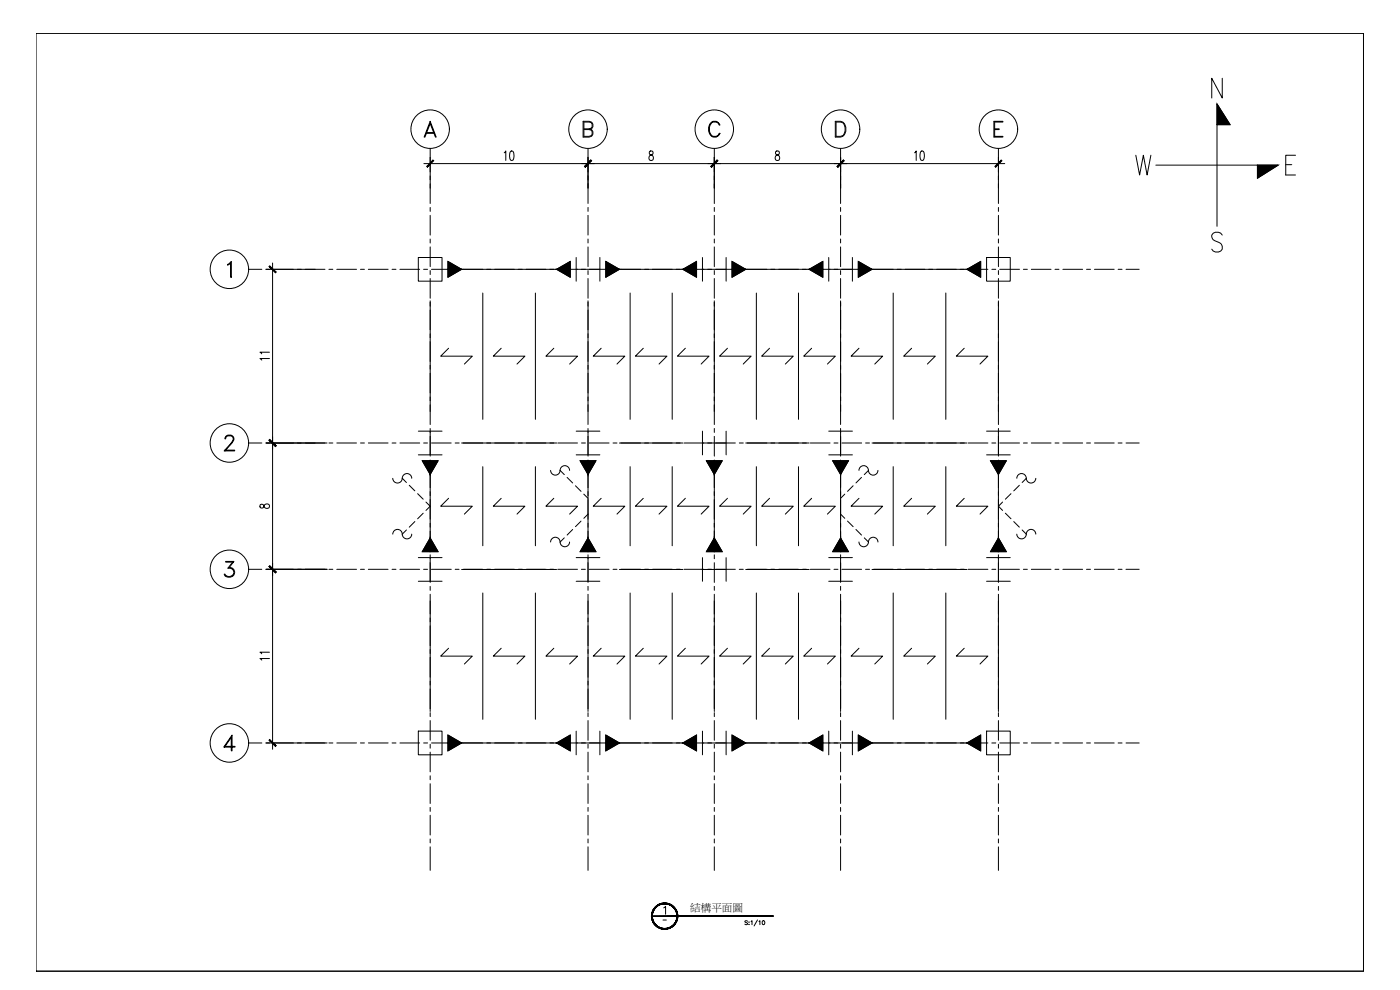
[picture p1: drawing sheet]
<svg xmlns="http://www.w3.org/2000/svg" width="420mm" height="297mm" viewBox="0 0 420 297" stroke-linecap="round" stroke-linejoin="round" font-family="sans-serif">
<defs><g id="words">
<text font-size="3.2" x="207.1" y="273.3">結構平面圖</text>
<text font-size="2.6" x="197.9" y="277.3">-</text>
</g></defs>
<!-- layer: S-GRID-T -->
<g fill="none" stroke="#000" stroke-width=".3">
<path d="M128 39.8h2.2M129.1 36.4l1.8 4.7h-.2l-1.6-4-1.6 4h-.2zM175.2 38.7h1.6l.7-.3 .2-.4-.2-1.2-.7-.2h-1.6v4.3h1.6l.7-.2 .2-.5-.2-1.1-.7-.2h-1.6M176.8 38.7a1.24 1.24 0 0 1 1.2 1.2 1.24 1.24 0 0 1-1.2 1.2h-1.8v-4.7h1.8a1.24 1.24 0 0 1 1.2 1.2 1.24 1.24 0 0 1-1.2 1.3M213.1 37.1a1.64 1.64 0 0 1 1.6-.7 1.64 1.64 0 0 1 1.4 1.1l-1.2-.9a1.59 1.59 0 0 0-2 1.6 2.4 2.4 0 0 0 1.1 2.7h.9l1.2-.9a1.74 1.74 0 0 1-2 1.1 1.74 1.74 0 0 1-1.4-1.8v-1.1zM250.7 36.4h1.6a2.53 2.53 0 0 1 1.6 2.4 2.53 2.53 0 0 1-1.6 2.3h-1.6zM250.9 36.6h1.4a2.38 2.38 0 0 1 .9 3.9l-.9 .4h-1.4zM298.3 36.4h2.7v.2h-2.5v4.3h2.5v.2h-2.7zM298.5 38.7h1.4v.2h-1.4M127.7 40h2.8M68.3 79.3l1.1-.9v4.8h-.2v-4.3l-.9 .7zM67.5 135.1h2.9v.2h-3.1l2-2.3a1.46 1.46 0 0 0 .5-2l-.5-.2h-.9l-.4 .2-.3 .7h-.2a1.21 1.21 0 0 1 .9-1.2h.9a1.16 1.16 0 0 1 .7 1.9l-2.5 2.9"/>
<path d="M67.5 172.5l.7 .5M68.6 170.2a1.52 1.52 0 0 1 1.8 1.7 1.52 1.52 0 0 1-2 1.3l-.9-.5-.2-.4h.2a1.52 1.52 0 0 0 1.4 .7 1.52 1.52 0 0 0 1.3-.9M69.3 170.5a1.35 1.35 0 0 1 .7 2l-.7 .5M70 168.7h-2.3v-.3h2.5l-1.6 2.1M70 168.4l-1.6 2.1 1.4 .2 .4 .7M67.4 223.9h3.1v.3h-3.3l2.4-3.7v4.8h-.2v-4.1l-2 3"/>
<circle cx="129.1" cy="38.8" r="5.8"/>
<circle cx="176.5" cy="38.8" r="5.8"/>
<circle cx="214.4" cy="38.8" r="5.8"/>
<circle cx="252.3" cy="38.8" r="5.8"/>
<circle cx="299.6" cy="38.8" r="5.8"/>
<circle cx="68.8" cy="80.8" r="5.8"/>
<circle cx="68.8" cy="132.9" r="5.8"/>
<circle cx="68.8" cy="170.8" r="5.8"/>
<circle cx="68.8" cy="222.9" r="5.8"/>
</g>
<!-- layer: S-DIM -->
<g fill="none" stroke="#000" stroke-width=".3">
<path d="M127.2 49.1h174.3M129.1 47.2v9.2M151.3 45.8l.5-.5v2.8M153.2 45.4l.5-.1a2.03 2.03 0 0 1 0 2.8h-.2a2.32 2.32 0 0 1-.3-2.7zM176.5 47.2v9.2M195 45.4v.9a1.04 1.04 0 0 1 1 .7 1.04 1.04 0 0 1-.4 1.1 .88 .88 0 0 1-.9-.9 .88 .88 0 0 1 1-.8l.2-.1a.62 .62 0 0 0-.3-1zM214.4 47.2v9.2M232.8 45.4v.9a1.04 1.04 0 0 1 1.1 .6 1.04 1.04 0 0 1-.4 1.2 .88 .88 0 0 1-.9-.9 .88 .88 0 0 1 1-.8l.2-.1a.62 .62 0 0 0-.3-1zM252.3 47.2v9.2M274.5 45.8l.5-.5v2.8M276.4 45.4l.5-.1a2.06 2.06 0 0 1 0 2.8h-.2a2.32 2.32 0 0 1-.3-2.7zM299.6 47.2v9.2"/>
<path d="M81.8 78.9v145.9M79.9 80.8h14.7M80.9 107.6h-2.9l.6 .4M80.9 105.7h-2.9l.6 .5M79.9 132.9h18.3M78.2 151.4l-.2 .7a.6 .6 0 0 0 .5 .4 .6 .6 0 0 0 .6-.4 .84 .84 0 0 1 1-1 .84 .84 0 0 1 .5 1.3l-.3 .1a1.19 1.19 0 0 1-1.3-1.1zM79.9 170.8h18.3M80.9 197.6h-2.9l.6 .4M80.9 195.7h-2.9l.6 .5M79.9 222.9h18.3"/>
</g>
<!-- layer: S-GRID -->
<g fill="#000" stroke="#000" stroke-width=".3">
<path d="M129.9 48l-1.6 2.1 1.9-1.9zM128.1 49.9l1.8-1.9-1.6 2.1z"/>
<path d="M175.4 49.9l.2 .2 1.7-2.1zM177.3 48l.2 .2-1.9 1.9z"/>
<path d="M177.3 48l-1.7 2.1 1.9-1.9zM177.3 48l-1.7 2.1-.2-.2z"/>
<path d="M213.3 49.9l.2 .2 1.7-2.1zM215.2 48l.2 .2-1.9 1.9z"/>
<path d="M215.2 48l-1.7 2.1 1.9-1.9zM215.2 48l-1.7 2.1-.2-.2z"/>
<path d="M251.2 49.9l.2 .2 1.7-2.1zM253.1 48l.2 .2-1.9 1.9z"/>
<path d="M253.1 48l-1.7 2.1 1.9-1.9zM253.1 48l-1.7 2.1-.2-.2z"/>
<path d="M298.6 49.9l.2 .2 1.7-2.1zM300.5 48l.2 .2-1.9 1.9z"/>
<path d="M80.8 80l1.9 1.9 .2-.2zM80.8 80l.2-.2 1.9 1.9z"/>
<path d="M81 131.9l-.2 .2 2.1 1.7zM80.8 132.1l2.1 1.7-.2 .2z"/>
<path d="M80.8 132.1l1.9 1.9 .2-.2zM81 131.9l1.9 1.9-2.1-1.7z"/>
<path d="M81 169.8l-.2 .2 2.1 1.7zM80.8 170l2.1 1.7-.2 .2z"/>
<path d="M80.8 170l1.9 1.9 .2-.2zM80.8 170l.2-.2 1.9 1.9z"/>
<path d="M81 221.9l-.2 .2 2.1 1.7zM80.8 222.1l2.1 1.7-.2 .2z"/>
</g>
<g fill="none" stroke="#000" stroke-width=".3">
<path d="M129.1 44.5v7.1M129.1 52.8v1.2M129.1 55.1v6M176.5 44.5v7.1M176.5 52.8v1.2M176.5 55.1v6M214.4 44.5v7.1M214.4 52.8v1.2M214.4 55.1v6M252.3 44.5v7.1M252.3 52.8v1.2M252.3 55.1v6"/>
<path d="M299.6 44.5v7.1M299.6 52.8v1.2M299.6 55.1v6M129.1 62.2v1.2M129.1 64.6v5.9M129.1 71.7v1.2M129.1 74.1v5.9M176.5 62.2v1.2M176.5 64.6v5.9M176.5 71.7v1.2M176.5 74.1v5.9M214.4 62.2v1.2"/>
<path d="M214.4 64.6v5.9M214.4 71.7v1.2M214.4 74.1v5.9M252.3 62.2v1.2M252.3 64.6v5.9M252.3 71.7v1.2M252.3 74.1v5.9M299.6 62.2v1.2M299.6 64.6v5.9M299.6 71.7v1.2M299.6 74.1v5.9M74.6 80.8h4"/>
<path d="M79.8 80.8h1.1M82.1 80.8h5.9M89.2 80.8h1.2M91.6 80.8h5.9M98.7 80.8h1.2M101.1 80.8h5.9M108.2 80.8h1.2M110.5 80.8h6M117.7 80.8h1.1M120 80.8h5.9M127.1 80.8h1.2M129.1 81.2v1.2"/>
<path d="M129.1 83.6v5.9M129.1 90.7v1.1M129.1 93v6M129.5 80.8h5.9M136.6 80.8h1.2M139 80.8h5.9M146.1 80.8h1.2M148.4 80.8h6M155.6 80.8h1.1M157.9 80.8h5.9M165 80.8h1.2M167.4 80.8h5.9"/>
<path d="M174.5 80.8h1.2M176.5 81.2v1.2M176.5 83.6v5.9M176.5 90.7v1.1M176.5 93v6M176.9 80.8h5.9M184 80.8h1.2M186.3 80.8h6M193.4 80.8h1.2M195.8 80.8h5.9M202.9 80.8h1.2M205.3 80.8h5.9"/>
<path d="M212.4 80.8h1.2M214.4 81.2v1.2M214.4 83.6v5.9M214.4 90.7v1.1M214.4 93v6M214.8 80.8h5.9M221.9 80.8h1.2M224.2 80.8h6M231.3 80.8h1.2M233.7 80.8h5.9M240.8 80.8h1.2M243.2 80.8h5.9"/>
<path d="M250.3 80.8h1.2M252.3 81.2v1.2M252.3 83.6v5.9M252.3 90.7v1.1M252.3 93v6M252.7 80.8h5.9M259.8 80.8h1.1M262.1 80.8h6M269.2 80.8h1.2M271.6 80.8h5.9M278.7 80.8h1.2M281.1 80.8h5.9"/>
<path d="M288.2 80.8h1.2M290.6 80.8h5.9M297.7 80.8h1.1M299.6 81.2v1.2M299.6 83.6v5.9M299.6 90.7v1.1M299.6 93v6M300 80.8h6M307.1 80.8h1.2M309.5 80.8h5.9M316.6 80.8h1.2M319 80.8h5.9"/>
<path d="M326.1 80.8h1.2M328.5 80.8h5.9M335.6 80.8h1.1M337.9 80.8h4M129.1 100.1v1.2M129.1 102.5v5.9M129.1 109.6v1.2M129.1 112v5.9M129.1 119.1v1.2M176.5 100.1v1.2M176.5 102.5v5.9M176.5 109.6v1.2"/>
<path d="M176.5 112v5.9M176.5 119.1v1.2M214.4 100.1v1.2M214.4 102.5v5.9M214.4 109.6v1.2M214.4 112v5.9M214.4 119.1v1.2M252.3 100.1v1.2M252.3 102.5v5.9M252.3 109.6v1.2M252.3 112v5.9M252.3 119.1v1.2"/>
<path d="M299.6 100.1v1.2M299.6 102.5v5.9M299.6 109.6v1.2M299.6 112v5.9M299.6 119.1v1.2M74.6 132.9h4M79.8 132.9h1.1M82.1 132.9h5.9M89.2 132.9h1.2M91.6 132.9h5.9M98.7 132.9h1.2M101.1 132.9h5.9"/>
<path d="M108.2 132.9h1.2M110.5 132.9h6M117.7 132.9h1.1M120 132.9h5.9M127.1 132.9h1.2M129.1 121.5v5.9M129.1 128.6v1.1M129.1 130.9v6M129.1 138v1.2M129.5 132.9h5.9M136.6 132.9h1.2M139 132.9h5.9"/>
<path d="M146.1 132.9h1.2M148.4 132.9h6M155.6 132.9h1.1M157.9 132.9h5.9M165 132.9h1.2M167.4 132.9h5.9M174.5 132.9h1.2M176.5 121.5v5.9M176.5 128.6v1.1M176.5 130.9v6M176.5 138v1.2M176.9 132.9h5.9"/>
<path d="M184 132.9h1.2M186.3 132.9h6M193.4 132.9h1.2M195.8 132.9h5.9M202.9 132.9h1.2M205.3 132.9h5.9M212.4 132.9h1.2M214.4 121.5v5.9M214.4 128.6v1.1M214.4 130.9v6M214.4 138v1.2M214.8 132.9h5.9"/>
<path d="M221.9 132.9h1.2M224.2 132.9h6M231.3 132.9h1.2M233.7 132.9h5.9M240.8 132.9h1.2M243.2 132.9h5.9M250.3 132.9h1.2M252.3 121.5v5.9M252.3 128.6v1.1M252.3 130.9v6M252.3 138v1.2M252.7 132.9h5.9"/>
<path d="M259.8 132.9h1.1M262.1 132.9h6M269.2 132.9h1.2M271.6 132.9h5.9M278.7 132.9h1.2M281.1 132.9h5.9M288.2 132.9h1.2M290.6 132.9h5.9M297.7 132.9h1.1M299.6 121.5v5.9M299.6 128.6v1.1M299.6 130.9v6"/>
<path d="M299.6 138v1.2M300 132.9h6M307.1 132.9h1.2M309.5 132.9h5.9M316.6 132.9h1.2M319 132.9h5.9M326.1 132.9h1.2M328.5 132.9h5.9M335.6 132.9h1.1M337.9 132.9h4M129.1 140.4v5.9M129.1 147.5v1.2"/>
<path d="M129.1 149.9v5.9M129.1 157v1.2M129.1 159.4v5.9M176.5 140.4v5.9M176.5 147.5v1.2M176.5 149.9v5.9M176.5 157v1.2M176.5 159.4v5.9M214.4 140.4v5.9M214.4 147.5v1.2M214.4 149.9v5.9M214.4 157v1.2"/>
<path d="M214.4 159.4v5.9M252.3 140.4v5.9M252.3 147.5v1.2M252.3 149.9v5.9M252.3 157v1.2M252.3 159.4v5.9M299.6 140.4v5.9M299.6 147.5v1.2M299.6 149.9v5.9M299.6 157v1.2M299.6 159.4v5.9M74.6 170.8h4"/>
<path d="M79.8 170.8h1.1M82.1 170.8h5.9M89.2 170.8h1.2M91.6 170.8h5.9M98.7 170.8h1.2M101.1 170.8h5.9M108.2 170.8h1.2M110.5 170.8h6M117.7 170.8h1.1M120 170.8h5.9M127.1 170.8h1.2M129.1 166.5v1.1"/>
<path d="M129.1 168.8v5.9M129.1 175.9v1.2M129.1 178.3v5.9M129.5 170.8h5.9M136.6 170.8h1.2M139 170.8h5.9M146.1 170.8h1.2M148.4 170.8h6M155.6 170.8h1.1M157.9 170.8h5.9M165 170.8h1.2M167.4 170.8h5.9"/>
<path d="M174.5 170.8h1.2M176.5 166.5v1.1M176.5 168.8v5.9M176.5 175.9v1.2M176.5 178.3v5.9M176.9 170.8h5.9M184 170.8h1.2M186.3 170.8h6M193.4 170.8h1.2M195.8 170.8h5.9M202.9 170.8h1.2M205.3 170.8h5.9"/>
<path d="M212.4 170.8h1.2M214.4 166.5v1.1M214.4 168.8v5.9M214.4 175.9v1.2M214.4 178.3v5.9M214.8 170.8h5.9M221.9 170.8h1.2M224.2 170.8h6M231.3 170.8h1.2M233.7 170.8h5.9M240.8 170.8h1.2M243.2 170.8h5.9"/>
<path d="M250.3 170.8h1.2M252.3 166.5v1.1M252.3 168.8v5.9M252.3 175.9v1.2M252.3 178.3v5.9M252.7 170.8h5.9M259.8 170.8h1.1M262.1 170.8h6M269.2 170.8h1.2M271.6 170.8h5.9M278.7 170.8h1.2M281.1 170.8h5.9"/>
<path d="M288.2 170.8h1.2M290.6 170.8h5.9M297.7 170.8h1.1M299.6 166.5v1.1M299.6 168.8v5.9M299.6 175.9v1.2M299.6 178.3v5.9M300 170.8h6M307.1 170.8h1.2M309.5 170.8h5.9M316.6 170.8h1.2M319 170.8h5.9"/>
<path d="M326.1 170.8h1.2M328.5 170.8h5.9M335.6 170.8h1.1M337.9 170.8h4M129.1 185.4v1.2M129.1 187.8v5.9M129.1 194.9v1.2M129.1 197.2v6M176.5 185.4v1.2M176.5 187.8v5.9M176.5 194.9v1.2M176.5 197.2v6"/>
<path d="M214.4 185.4v1.2M214.4 187.8v5.9M214.4 194.9v1.2M214.4 197.2v6M252.3 185.4v1.2M252.3 187.8v5.9M252.3 194.9v1.2M252.3 197.2v6M299.6 185.4v1.2M299.6 187.8v5.9M299.6 194.9v1.2M299.6 197.2v6"/>
<path d="M129.1 204.4v1.1M129.1 206.7v5.9M129.1 213.8v1.2M129.1 216.2v5.9M176.5 204.4v1.1M176.5 206.7v5.9M176.5 213.8v1.2M176.5 216.2v5.9M214.4 204.4v1.1M214.4 206.7v5.9M214.4 213.8v1.2M214.4 216.2v5.9"/>
<path d="M252.3 204.4v1.1M252.3 206.7v5.9M252.3 213.8v1.2M252.3 216.2v5.9M299.6 204.4v1.1M299.6 206.7v5.9M299.6 213.8v1.2M299.6 216.2v5.9M74.6 222.9h4M79.8 222.9h1.1M82.1 222.9h5.9M89.2 222.9h1.2"/>
<path d="M91.6 222.9h5.9M98.7 222.9h1.2M101.1 222.9h5.9M108.2 222.9h1.2M110.5 222.9h6M117.7 222.9h1.1M120 222.9h5.9M127.1 222.9h1.2M129.1 223.3v1.2M129.1 225.7v5.9M129.1 232.8v1.2M129.1 235.1v6"/>
<path d="M129.5 222.9h5.9M136.6 222.9h1.2M139 222.9h5.9M146.1 222.9h1.2M148.4 222.9h6M155.6 222.9h1.1M157.9 222.9h5.9M165 222.9h1.2M167.4 222.9h5.9M174.5 222.9h1.2M176.5 223.3v1.2M176.5 225.7v5.9"/>
<path d="M176.5 232.8v1.2M176.5 235.1v6M176.9 222.9h5.9M184 222.9h1.2M186.3 222.9h6M193.4 222.9h1.2M195.8 222.9h5.9M202.9 222.9h1.2M205.3 222.9h5.9M212.4 222.9h1.2M214.4 223.3v1.2M214.4 225.7v5.9"/>
<path d="M214.4 232.8v1.2M214.4 235.1v6M214.8 222.9h5.9M221.9 222.9h1.2M224.2 222.9h6M231.3 222.9h1.2M233.7 222.9h5.9M240.8 222.9h1.2M243.2 222.9h5.9M250.3 222.9h1.2M252.3 223.3v1.2M252.3 225.7v5.9"/>
<path d="M252.3 232.8v1.2M252.3 235.1v6M252.7 222.9h5.9M259.8 222.9h1.1M262.1 222.9h6M269.2 222.9h1.2M271.6 222.9h5.9M278.7 222.9h1.2M281.1 222.9h5.9M288.2 222.9h1.2M290.6 222.9h5.9M297.7 222.9h1.1"/>
<path d="M299.6 223.3v1.2M299.6 225.7v5.9M299.6 232.8v1.2M299.6 235.1v6M300 222.9h6M307.1 222.9h1.2M309.5 222.9h5.9M316.6 222.9h1.2M319 222.9h5.9M326.1 222.9h1.2M328.5 222.9h5.9M335.6 222.9h1.1"/>
<path d="M337.9 222.9h4M129.1 242.3v1.1M129.1 244.6v5.9M129.1 251.7v1.2M129.1 254.1v7M176.5 242.3v1.1M176.5 244.6v5.9M176.5 251.7v1.2M176.5 254.1v7M214.4 242.3v1.1M214.4 244.6v5.9M214.4 251.7v1.2"/>
<path d="M214.4 254.1v7M252.3 242.3v1.1M252.3 244.6v5.9M252.3 251.7v1.2M252.3 254.1v7M299.6 242.3v1.1M299.6 244.6v5.9M299.6 251.7v1.2M299.6 254.1v7"/>
</g>
<!-- layer: S-STBM -->
<g fill="none" stroke="#000" stroke-width=".3">
<path d="M129.1 90.3v33.2M138.5 80.8h28.5M176.5 90.3v33.2M185.9 80.8h19M214.4 90.3v33.2M223.8 80.8h19M252.3 90.3v33.2M261.7 80.8h28.5M299.6 90.3v33.2M138.5 132.9h28.5M185.9 132.9h19M223.8 132.9h19"/>
<path d="M261.7 132.9h28.5M129.1 142.3v19.1M176.5 142.3v19.1M214.4 142.3v19.1M252.3 142.3v19.1M299.6 142.3v19.1M138.5 170.9h28.5M185.9 170.9h19M223.8 170.9h19M261.7 170.9h28.5M129.1 180.3v33.2M176.5 180.3v33.2"/>
<path d="M214.4 180.3v33.2M252.3 180.3v33.2M299.6 180.3v33.2M138.5 222.9h28.5M185.9 222.9h19M223.8 222.9h19M261.7 222.9h28.5"/>
</g>
<!-- layer: S-SCOL -->
<g fill="none" stroke="#000" stroke-width=".3">
<path d="M125.5 77.3h7.2v7.1h-7.2zM172.9 77.3v7.1M180 77.3v7.1M210.8 77.3v7.1M217.9 77.3v7.1M248.7 77.3v7.1M255.8 77.3v7.1M296.1 77.3h7.1v7.1h-7.1zM172.9 80.8h7.1M210.8 80.8h7.1M248.7 80.8h7.1M125.5 136.5h7.2"/>
<path d="M125.5 129.4h7.2M129.1 129.4v7.1M172.9 136.5h7.1M172.9 129.4h7.1M176.5 129.4v7.1M210.8 129.4v7.1M210.8 132.9h7.1M217.9 129.4v7.1M248.7 136.5h7.1M248.7 129.4h7.1M252.3 129.4v7.1M296.1 136.5h7.1"/>
<path d="M296.1 129.4h7.1M299.6 129.4v7.1M125.5 174.4h7.2M125.5 167.3h7.2M129.1 167.3v7.1M172.9 174.4h7.1M172.9 167.3h7.1M176.5 167.3v7.1M210.8 167.3v7.1M210.8 170.9h7.1M217.9 167.3v7.1M248.7 174.4h7.1"/>
<path d="M248.7 167.3h7.1M252.3 167.3v7.1M296.1 174.4h7.1M296.1 167.3h7.1M299.6 167.3v7.1M125.5 219.4h7.2v7.1h-7.2zM172.9 219.4v7.1M180 219.4v7.1M210.8 219.4v7.1M217.9 219.4v7.1M248.7 219.4v7.1M255.8 219.4v7.1"/>
<path d="M296.1 219.4h7.1v7.1h-7.1zM172.9 222.9h7.1M210.8 222.9h7.1M248.7 222.9h7.1"/>
</g>
<!-- layer: s-mocnet -->
<g fill="#000" stroke="#000" stroke-width=".3">
<path d="M134.4 78.4l4.1 2.4h-4.1zM134.4 80.8v2.4l4.1-2.4z"/>
<path d="M167 80.8h4.1v-2.4zM167 80.8h4.1v2.4z"/>
<path d="M181.8 78.4l4.1 2.4h-4.1zM181.8 80.8v2.4l4.1-2.4z"/>
<path d="M204.9 80.8h4.1v-2.4zM204.9 80.8h4.1v2.4z"/>
<path d="M219.7 78.4l4.1 2.4h-4.1zM219.7 80.8v2.4l4.1-2.4z"/>
<path d="M242.8 80.8h4.1v-2.4zM242.8 80.8h4.1v2.4z"/>
<path d="M257.6 78.4l4.1 2.4h-4.1zM257.6 80.8v2.4l4.1-2.4z"/>
<path d="M290.2 80.8h4.1v-2.4zM290.2 80.8h4.1v2.4z"/>
<path d="M129.1 138.2h2.4l-2.4 4.1zM126.7 138.2l2.4 4.1v-4.1z"/>
<path d="M176.5 138.2h2.3l-2.3 4.1zM174.1 138.2l2.4 4.1v-4.1z"/>
<path d="M214.4 138.2h2.3l-2.3 4.1zM212 138.2l2.4 4.1v-4.1z"/>
<path d="M252.3 138.2h2.3l-2.3 4.1zM249.9 138.2l2.4 4.1v-4.1z"/>
<path d="M299.6 138.2h2.4l-2.4 4.1zM297.3 138.2l2.3 4.1v-4.1z"/>
<path d="M129.1 161.4v4.1h2.4zM129.1 161.4v4.1h-2.4z"/>
<path d="M176.5 161.4v4.1h2.3zM176.5 161.4v4.1h-2.4z"/>
<path d="M214.4 161.4v4.1h2.3zM214.4 161.4v4.1h-2.4z"/>
<path d="M252.3 161.4v4.1h2.3zM252.3 161.4v4.1h-2.4z"/>
<path d="M299.6 161.4v4.1h2.4zM299.6 161.4v4.1h-2.3z"/>
<path d="M134.4 220.5l4.1 2.4h-4.1zM134.4 222.9v2.4l4.1-2.4z"/>
<path d="M167 222.9h4.1v-2.4zM167 222.9h4.1v2.4z"/>
<path d="M181.8 220.5l4.1 2.4h-4.1zM181.8 222.9v2.4l4.1-2.4z"/>
<path d="M204.9 222.9h4.1v-2.4zM204.9 222.9h4.1v2.4z"/>
<path d="M219.7 220.5l4.1 2.4h-4.1zM219.7 222.9v2.4l4.1-2.4z"/>
<path d="M242.8 222.9h4.1v-2.4zM242.8 222.9h4.1v2.4z"/>
<path d="M257.6 220.5l4.1 2.4h-4.1zM257.6 222.9v2.4l4.1-2.4z"/>
<path d="M290.2 222.9h4.1v-2.4zM290.2 222.9h4.1v2.4z"/>
</g>
<g fill="none" stroke="#000" stroke-width=".3">
<path d="M134.4 78.4l4.1 2.4-4.1 2.4zM181.8 78.4l4.1 2.4-4.1 2.4zM219.7 78.4l4.1 2.4-4.1 2.4zM257.6 78.4l4.1 2.4-4.1 2.4zM167 80.8l4.1-2.4v4.8zM204.9 80.8l4.1-2.4v4.8zM242.8 80.8l4.1-2.4v4.8zM290.2 80.8l4.1-2.4v4.8zM126.7 138.2h4.8l-2.4 4.1zM174.1 138.2h4.7l-2.3 4.1zM212 138.2h4.7l-2.3 4.1zM249.9 138.2h4.7l-2.3 4.1z"/>
<path d="M297.3 138.2h4.7l-2.4 4.1zM117.9 143.5a1.49 1.49 0 0 0 1.7 1.4 1.49 1.49 0 0 0 1.2-1.8 1.42 1.42 0 0 1 1.6-1 1.42 1.42 0 0 1 1.2 1.4M165.2 141.1a1.49 1.49 0 0 0 1.8 1.4 1.49 1.49 0 0 0 1.2-1.8 1.42 1.42 0 0 1 1.5-1 1.42 1.42 0 0 1 1.2 1.4M257.8 141.1a1.49 1.49 0 0 1 1.7-1.4 1.49 1.49 0 0 1 1.2 1.9 1.42 1.42 0 0 0 1.6 .9 1.42 1.42 0 0 0 1.2-1.4M305.2 143.5a1.49 1.49 0 0 1 1.7-1.4 1.49 1.49 0 0 1 1.2 1.9 1.42 1.42 0 0 0 1.6 .9 1.42 1.42 0 0 0 1.2-1.4M117.9 160.3a1.49 1.49 0 0 1 1.7-1.4 1.49 1.49 0 0 1 1.2 1.8 1.42 1.42 0 0 0 1.6 1 1.42 1.42 0 0 0 1.2-1.4M129.1 161.4l2.4 4.1h-4.8zM165.2 162.6a1.49 1.49 0 0 1 1.8-1.4 1.49 1.49 0 0 1 1.2 1.9 1.42 1.42 0 0 0 1.5 .9 1.42 1.42 0 0 0 1.2-1.4M176.5 161.4l2.3 4.1h-4.7zM214.4 161.4l2.3 4.1h-4.7zM252.3 161.4l2.3 4.1h-4.7zM257.8 162.6a1.49 1.49 0 0 0 1.7 1.4 1.49 1.49 0 0 0 1.2-1.8 1.42 1.42 0 0 1 1.6-1 1.42 1.42 0 0 1 1.2 1.4"/>
<path d="M299.6 161.4l2.4 4.1h-4.7zM305.2 160.3a1.49 1.49 0 0 0 1.7 1.4 1.49 1.49 0 0 0 1.2-1.9 1.42 1.42 0 0 1 1.6-.9 1.42 1.42 0 0 1 1.2 1.4M134.4 220.5l4.1 2.4-4.1 2.4zM167 222.9l4.1-2.4v4.8zM181.8 220.5l4.1 2.4-4.1 2.4zM204.9 222.9l4.1-2.4v4.8zM219.7 220.5l4.1 2.4-4.1 2.4zM242.8 222.9l4.1-2.4v4.8zM257.6 220.5l4.1 2.4-4.1 2.4zM290.2 222.9l4.1-2.4v4.8z"/>
</g>
<!-- layer: 0 -->
<path d="M10.8 10h398.4v281.4h-398.4zM365.2 37.4h4l-4-6.2v36.7M366.8 23.5v5.9l-3.1-5.9v5.9M340.9 46.6l1.1 5.9 1.1-5.9 1.2 5.9 1.1-5.9M346.9 49.5h36.7l-6.2 4v-4M385.9 49.4h1.8M388.8 46.6h-2.9v5.9h2.9M366.8 70.5a1.67 1.67 0 0 0-1.8-.9 1.67 1.67 0 0 0-1.3 1.5l.4 .8 1.8 .9a1.49 1.49 0 0 1 .9 1.5 1.49 1.49 0 0 1-1.1 1.3h-.9l-.7-.3-.4-.5M10.8 291.4h398.4M409.2 291.4h.1" fill="none" stroke="#000" stroke-width=".3"/>
<!-- layer: S-SLABT -->
<g fill="none" stroke="#000" stroke-width=".3">
<path d="M134.6 104.5l-2.3 2.4h9.4l-2.3 2.3M150.4 104.5l-2.4 2.4h9.5l-2.3 2.3M166.2 104.5l-2.4 2.4h9.5l-2.4 2.3M180.4 104.5l-2.3 2.4h9.4l-2.3 2.3M193.1 104.5l-2.4 2.4h9.5l-2.4 2.3M205.7 104.5l-2.4 2.4h9.5l-2.4 2.3M218.3 104.5l-2.4 2.4h9.5l-2.3 2.3M230.9 104.5l-2.3 2.4h9.5l-2.4 2.3M243.6 104.5l-2.4 2.4h9.5l-2.4 2.3M257.8 104.5l-2.4 2.4h9.5l-2.4 2.3M273.6 104.5l-2.4 2.4h9.5l-2.4 2.3M289.4 104.5l-2.4 2.4h9.5l-2.4 2.3"/>
<path d="M134.6 149.5l-2.3 2.4h9.4l-2.3 2.4M150.4 149.5l-2.4 2.4h9.5l-2.3 2.4M166.2 149.5l-2.4 2.4h9.5l-2.4 2.4M180.4 149.5l-2.3 2.4h9.4l-2.3 2.4M193.1 149.5l-2.4 2.4h9.5l-2.4 2.4M205.7 149.5l-2.4 2.4h9.5l-2.4 2.4M218.3 149.5l-2.4 2.4h9.5l-2.3 2.4M230.9 149.5l-2.3 2.4h9.5l-2.4 2.4M243.6 149.5l-2.4 2.4h9.5l-2.4 2.4M257.8 149.5l-2.4 2.4h9.5l-2.4 2.4M273.6 149.5l-2.4 2.4h9.5l-2.4 2.4M289.4 149.5l-2.4 2.4h9.5l-2.4 2.4"/>
<path d="M134.6 194.5l-2.3 2.4h9.4l-2.3 2.3M150.4 194.5l-2.4 2.4h9.5l-2.3 2.3M166.2 194.5l-2.4 2.4h9.5l-2.4 2.3M180.4 194.5l-2.3 2.4h9.4l-2.3 2.3M193.1 194.5l-2.4 2.4h9.5l-2.4 2.3M205.7 194.5l-2.4 2.4h9.5l-2.4 2.3M218.3 194.5l-2.4 2.4h9.5l-2.3 2.3M230.9 194.5l-2.3 2.4h9.5l-2.4 2.3M243.6 194.5l-2.4 2.4h9.5l-2.4 2.3M257.8 194.5l-2.4 2.4h9.5l-2.4 2.3M273.6 194.5l-2.4 2.4h9.5l-2.4 2.3M289.4 194.5l-2.4 2.4h9.5l-2.4 2.3"/>
</g>
<!-- layer: S-MOCNET1 -->
<g fill="none" stroke="#000" stroke-width=".3">
<path d="M144.9 87.9v37.9M160.7 87.9v37.9M189.1 87.9v37.9M201.7 87.9v37.9M227 87.9v37.9M239.6 87.9v37.9M268.1 87.9v37.9M283.9 87.9v37.9M120.7 143.5l1.3 1.3M122 159l-1.3 1.3M122.8 145.6l1.7 1.7M124.5 156.5l-1.7 1.7"/>
<path d="M125.3 148.1l1.7 1.7M127 154l-1.7 1.7M127.8 150.6l1.3 1.3-1.3 1.2M144.9 140v23.7M160.7 140v23.7M168.1 141.1l1.3 1.3M170.2 143.2l1.7 1.7M171.9 158.9l-1.7 1.6M172.7 145.7l1.7 1.7M174.4 156.4l-1.7 1.6M175.2 148.3l1.3 1.2M176.5 154.3l-1.3 1.2"/>
<path d="M189.1 140v23.7M201.7 140v23.7M227 140v23.7M239.6 140v23.7M252.3 154.3l1.2 1.2M253.5 148.3l-1.2 1.2M254.4 156.4l1.6 1.6M256 145.7l-1.6 1.7M256.9 158.9l1.6 1.6M258.5 143.2l-1.6 1.7M260.6 141.1l-1.2 1.3M268.1 140v23.7"/>
<path d="M283.9 140v23.7M300.9 150.6l-1.3 1.3 1.3 1.2M301.7 154l1.7 1.7M303.4 148.1l-1.7 1.7M304.2 156.5l1.7 1.7M305.9 145.6l-1.7 1.7M306.8 159l1.2 1.3M308 143.5l-1.2 1.3M144.9 177.9v37.9M160.7 177.9v37.9M169.4 161.4l-1.3 1.2M189.1 177.9v37.9"/>
<path d="M201.7 177.9v37.9M227 177.9v37.9M239.6 177.9v37.9M259.4 161.4l1.2 1.2M268.1 177.9v37.9M283.9 177.9v37.9"/>
</g>
<!-- layer: 0 -->
<path d="M365.2 31.2l4 6.2h-4zM377.4 49.5h6.2l-6.2 4z" fill="#000" stroke="#000" stroke-width=".3"/>
<!-- layer: S-TITLE -->
<g fill="#000" stroke="#000" stroke-width=".3">
<path d="M195.7 274.8v.2l36.3-.2zM195.7 275l36.3-.2v.2z"/>
<path d="M203.4 274.9v.4h-.2zM203.2 274.9v.4l.2-.4zM203.4 274.5v.4h-.2zM203.2 274.5v.4l.2-.4zM203.3 274.1l.1 .4h-.2zM203.1 274.1l.1 .4 .1-.4zM203.2 273.7l.1 .4h-.2zM203 273.7l.1 .4 .1-.4zM203 273.3l.2 .4h-.2zM202.9 273.4l.1 .3v-.4zM202.8 272.9l.2 .4-.1 .1zM202.7 273l.2 .4-.1-.5zM202.6 272.6l.2 .3-.1 .1zM202.5 272.7l.2 .3-.1-.4zM202.4 272.3l.2 .3-.1 .1zM202.2 272.4l.3 .3-.1-.4zM202.1 272l.3 .3-.2 .1zM202.1 272l-.2 .1 .3 .3zM201.8 271.7l.3 .3-.2 .1zM201.8 271.7l-.1 .2 .2 .2zM201.4 271.5l.4 .2-.1 .2zM201.4 271.5l-.1 .2 .4 .2zM201.1 271.3l.3 .2-.1 .2zM201.1 271.3l-.1 .2 .3 .2zM200.7 271.2l.4 .1-.1 .2zM200.7 271.2l-.1 .1 .4 .2zM200.3 271.1l.4 .1-.1 .1zM200.3 271.1l-.1 .2h.4zM199.9 271l.4 .1-.1 .2zM199.9 271v.2l.3 .1zM199.5 271h.4v.2zM199.5 271v.2h.4zM199.1 271h.4v.2zM199.1 271v.2h.4zM198.7 271.1l.4-.1v.2zM198.7 271.1v.2l.4-.1zM198.3 271.2l.4-.1v.2zM198.3 271.2v.1h.4zM197.9 271.3l.4-.1v.1zM197.9 271.3l.1 .2 .3-.2zM197.5 271.5l.4-.2 .1 .2zM197.5 271.5l.1 .2 .4-.2zM197.2 271.7l.3-.2 .1 .2zM197.2 271.7l.1 .2 .3-.2zM196.9 272l.3-.3 .1 .2zM196.9 272l.1 .1 .3-.2zM196.9 272l.1 .1-.4 .2zM196.6 272.3l.1 .1 .3-.3zM196.6 272.3l.1 .1-.4 .2zM196.3 272.6l.2 .1 .2-.3zM196.3 272.6l.2 .1-.4 .2zM196.1 272.9l.2 .1 .2-.3zM196.1 272.9l.2 .1-.4 .3zM195.9 273.3l.2 .1 .2-.4zM195.9 273.3l.2 .1-.3 .3zM195.8 273.7h.1l.2-.3zM195.8 273.7h.1l-.2 .4zM195.9 273.7l-.2 .4h.1zM195.7 274.1h.1l-.2 .4zM195.8 274.1l-.2 .4h.2zM195.6 274.5h.2l-.2 .4zM195.8 274.5l-.2 .4h.2zM195.6 274.9h.2l-.2 .4zM195.8 274.9l-.2 .4h.2zM195.6 275.3h.2l-.1 .4zM195.8 275.3l-.1 .4 .1-.1zM195.7 275.7l.1-.1v.5zM195.8 275.6v.5l.1-.1zM195.8 276.1l.1-.1v.5zM195.9 276v.5l.2-.1zM195.9 276.5l.2-.1v.4zM196.1 276.4v.4l.2-.1zM196.1 276.8l.2-.1v.5zM196.3 276.7v.5l.2-.1zM196.3 277.2l.2-.1 .1 .4zM196.5 277.1l.1 .4 .1-.1zM196.6 277.5l.1-.1 .2 .4zM196.7 277.4l.2 .4 .1-.2zM196.9 277.8l.1-.2 .2 .4zM197 277.6l.2 .4 .1-.1zM197.3 277.9l.2 .4-.3-.3zM197.3 277.9l.2 .4 .1-.2zM197.6 278.1l.3 .3-.4-.1zM197.6 278.1l.3 .3 .1-.1zM198 278.3l.3 .3-.4-.2zM198 278.3l.3 .3v-.2zM198.3 278.4l.4 .3-.4-.1zM198.3 278.4l.4 .3v-.2zM198.7 278.5l.4 .3-.4-.1zM198.7 278.5l.4 .3v-.2zM199.1 278.6l.4 .2h-.4zM199.1 278.6l.4 .2v-.2zM199.5 278.6l.4 .2h-.4zM199.5 278.6l.4 .2v-.2zM199.9 278.6l.4 .1-.4 .1zM199.9 278.6l.4 .1-.1-.2zM200.2 278.5l.5 .1-.4 .1zM200.2 278.5l.5 .1-.1-.2zM200.6 278.4h.5l-.4 .2zM200.6 278.4h.5l-.1-.1zM201 278.3h.4l-.3 .1zM201 278.3h.4l-.1-.2zM201.3 278.1l.5-.1-.4 .3zM201.3 278.1l.5-.1-.1-.1zM201.7 277.9l.4-.1-.3 .2zM201.7 277.9l.4-.1-.2-.2zM201.9 277.6l.5-.1-.3 .3zM201.9 277.6l.5-.1-.2-.1zM202.2 277.4l.4-.2-.2 .3zM202.5 277.1l-.3 .3 .4-.2zM202.5 277.1l.3-.3-.2 .4zM202.7 276.7l-.2 .4 .3-.3zM202.7 276.7l.3-.2-.2 .3zM202.9 276.4l-.2 .3 .3-.2zM202.9 276.4l.3-.3-.2 .4zM203 276l-.1 .4 .3-.3zM203.3 275.7l-.1 .4-.2-.1zM203.1 275.6l-.1 .4 .3-.3zM203.4 275.3l-.1 .4-.2-.1zM203.2 275.3l-.1 .3 .3-.3z"/>
</g>
<g fill="none" stroke="#000" stroke-width=".3">
<path d="M199.2 272.4l.5-.5v2.4M224.3 276.4l-.2-.2-.6 .2 .8 .7-.2 .3-.6-.1M224.8 276.6h.1M224.8 277.3h.1M225.4 276.5l.3-.3v1.2M227.3 276l-1 1.8M227.8 276.5l.3-.3v1.2"/>
<circle cx="229.1" cy="276.8" r=".54"/>
</g>
<use href="#words"/>
</svg>
